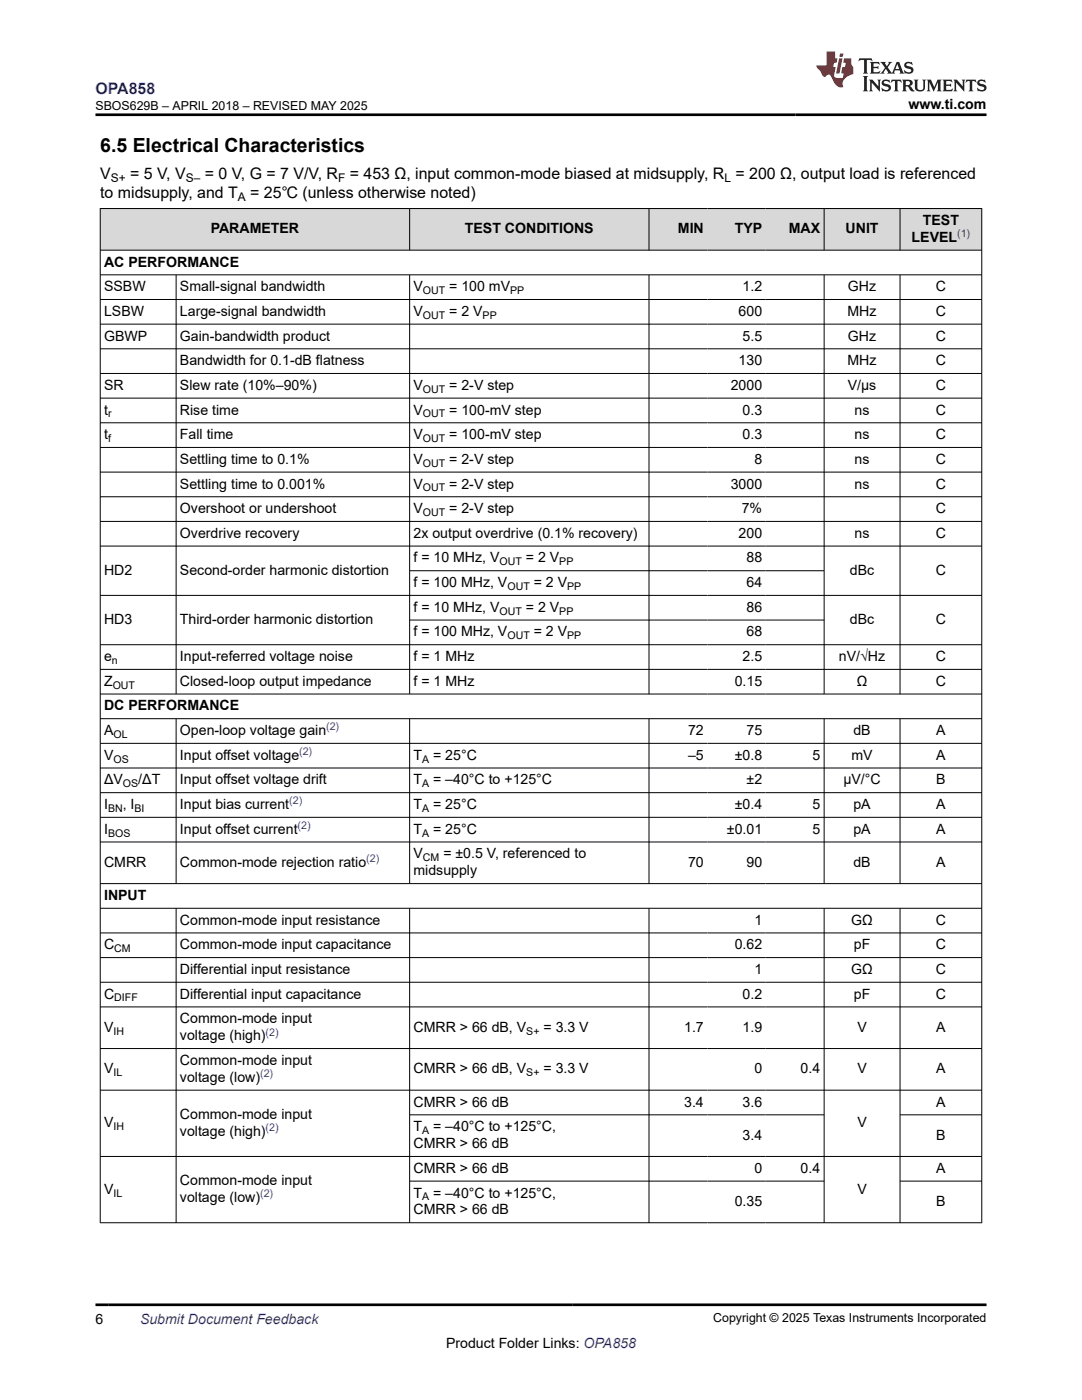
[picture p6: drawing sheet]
<svg xmlns="http://www.w3.org/2000/svg" width="216mm" height="279mm" viewBox="0 0 216 279" stroke-linecap="round" stroke-linejoin="round" font-family="sans-serif">
<defs><g id="words">
<text font-size="3.9" x="20" y="30.3">6.5 Electrical Characteristics</text>
<text font-size="3.2" fill="#00f" x="19" y="18.7">OPA858</text>
<g font-size="3.2">
<text x="20" y="35.7">V</text>
<text x="26" y="35.7">= 5 V, V</text>
<text x="40.9" y="35.7">= 0 V, G = 7 V/V, R</text>
<text x="69.8" y="35.7">= 453 Ω, input common-mode biased at midsupply, R = 200 Ω, output load is referenced</text>
<text x="20" y="39.5">to midsupply, and T</text>
<text x="49.9" y="39.5">= 25℃ (unless otherwise noted)</text>
</g>
<g font-size="2.8">
<text x="181.3" y="21.8">www.ti.com</text>
<text x="42" y="46.6">PARAMETER</text>
<text x="92.8" y="46.6">TEST CONDITIONS</text>
<text x="135.3" y="46.6">MIN</text>
<text x="146.6" y="46.6">TYP</text>
<text x="157.4" y="46.6">MAX</text>
<text x="168.7" y="46.6">UNIT</text>
<text x="184.1" y="44.9">TEST</text>
<text x="20.8" y="53.2">AC PERFORMANCE</text>
<text x="181.9" y="48.3">LEVEL</text>
<text x="20.8" y="58.1">SSBW</text>
<text x="35.9" y="58.1">Small-signal bandwidth</text>
<text x="82.5" y="58.1">V</text>
<text x="89.6" y="58.1">= 100 mV</text>
<text x="148.2" y="58.1">1.2</text>
<text x="169.2" y="58.1">GHz</text>
<text x="186.7" y="58.1">C</text>
<text x="20.8" y="63">LSBW</text>
<text x="35.9" y="63">Large-signal bandwidth</text>
<text x="82.5" y="63">V</text>
<text x="89.6" y="63">= 2 V</text>
<text x="147.4" y="63">600</text>
<text x="169.1" y="63">MHz</text>
<text x="186.7" y="63">C</text>
<text x="20.8" y="68">GBWP</text>
<text x="35.9" y="68">Gain-bandwidth product</text>
<text x="148.2" y="68">5.5</text>
<text x="169.2" y="68">GHz</text>
<text x="186.7" y="68">C</text>
<text x="20.8" y="77.8">SR</text>
<text x="35.9" y="72.9">Bandwidth for 0.1-dB flatness</text>
<text x="35.9" y="77.8">Slew rate (10%–90%)</text>
<text x="82.5" y="77.8">V</text>
<text x="89.6" y="77.8">= 2-V step</text>
<text x="145.8" y="77.8">2000</text>
<text x="147.4" y="72.9">130</text>
<text x="169.1" y="72.9">MHz</text>
<text x="169.2" y="77.8">V/µs</text>
<text x="186.7" y="72.9">C</text>
<text x="186.7" y="77.8">C</text>
<text x="20.8" y="82.7">t</text>
<text x="35.9" y="82.7">Rise time</text>
<text x="82.5" y="82.7">V</text>
<text x="89.6" y="82.7">= 100-mV step</text>
<text x="148.2" y="82.7">0.3</text>
<text x="170.5" y="82.7">ns</text>
<text x="186.7" y="82.7">C</text>
<text x="20.8" y="87.6">t</text>
<text x="35.9" y="87.6">Fall time</text>
<text x="82.5" y="87.6">V</text>
<text x="89.6" y="87.6">= 100-mV step</text>
<text x="148.2" y="87.6">0.3</text>
<text x="170.5" y="87.6">ns</text>
<text x="186.7" y="87.6">C</text>
<text x="35.9" y="92.6">Settling time to 0.1%</text>
<text x="82.5" y="92.6">V</text>
<text x="89.6" y="92.6">= 2-V step</text>
<text x="150.5" y="92.6">8</text>
<text x="170.5" y="92.6">ns</text>
<text x="186.7" y="92.6">C</text>
<text x="35.9" y="97.5">Settling time to 0.001%</text>
<text x="82.5" y="97.5">V</text>
<text x="89.6" y="97.5">= 2-V step</text>
<text x="145.8" y="97.5">3000</text>
<text x="170.5" y="97.5">ns</text>
<text x="186.7" y="97.5">C</text>
<text x="35.9" y="102.4">Overshoot or undershoot</text>
<text x="35.9" y="107.3">Overdrive recovery</text>
<text x="82.5" y="102.4">V</text>
<text x="82.5" y="107.3">2x output overdrive (0.1% recovery)</text>
<text x="89.6" y="102.4">= 2-V step</text>
<text x="147.4" y="107.3">200</text>
<text x="148" y="102.4">7%</text>
<text x="170.5" y="107.3">ns</text>
<text x="186.7" y="102.4">C</text>
<text x="186.7" y="107.3">C</text>
<text x="82.5" y="112.3">f = 10 MHz, V</text>
<text x="104.9" y="112.3">= 2 V</text>
<text x="149" y="112.3">88</text>
<text x="20.8" y="114.7">HD2</text>
<text x="35.9" y="114.7">Second-order harmonic distortion</text>
<text x="82.5" y="117.2">f = 100 MHz, V</text>
<text x="106.5" y="117.2">= 2 V</text>
<text x="149" y="117.2">64</text>
<text x="169.6" y="114.7">dBc</text>
<text x="186.7" y="114.7">C</text>
<text x="20.8" y="124.6">HD3</text>
<text x="35.9" y="124.6">Third-order harmonic distortion</text>
<text x="82.5" y="122.1">f = 10 MHz, V</text>
<text x="104.9" y="122.1">= 2 V</text>
<text x="149" y="122.1">86</text>
<text x="169.6" y="124.6">dBc</text>
<text x="186.7" y="124.6">C</text>
<text x="20.8" y="131.9">e</text>
<text x="35.9" y="131.9">Input-referred voltage noise</text>
<text x="82.5" y="127">f = 100 MHz, V</text>
<text x="82.5" y="131.9">f = 1 MHz</text>
<text x="106.5" y="127">= 2 V</text>
<text x="148.2" y="131.9">2.5</text>
<text x="149" y="127">68</text>
<text x="167.4" y="131.9">nV/√Hz</text>
<text x="186.7" y="131.9">C</text>
<text x="20.8" y="136.9">Z</text>
<text x="35.9" y="136.9">Closed-loop output impedance</text>
<text x="82.5" y="136.9">f = 1 MHz</text>
<text x="146.6" y="136.9">0.15</text>
<text x="171" y="136.9">Ω</text>
<text x="186.7" y="136.9">C</text>
<text x="20.8" y="141.8">DC PERFORMANCE</text>
<text x="20.8" y="146.7">A</text>
<text x="35.9" y="146.7">Open-loop voltage gain</text>
<text x="137.3" y="146.7">72</text>
<text x="149" y="146.7">75</text>
<text x="170.3" y="146.7">dB</text>
<text x="186.8" y="146.7">A</text>
<text x="20.8" y="151.6">V</text>
<text x="35.9" y="151.6">Input offset voltage</text>
<text x="82.5" y="151.6">T</text>
<text x="86.4" y="151.6">= 25°C</text>
<text x="137.3" y="151.6">–5</text>
<text x="146.6" y="151.6">±0.8</text>
<text x="162.1" y="151.6">5</text>
<text x="169.9" y="151.6">mV</text>
<text x="186.8" y="151.6">A</text>
<text x="20.8" y="156.5">ΔV</text>
<text x="20.8" y="161.5">I</text>
<text x="24.5" y="161.5">, I</text>
<text x="27.6" y="156.5">/ΔT</text>
<text x="35.9" y="156.5">Input offset voltage drift</text>
<text x="35.9" y="161.5">Input bias current</text>
<text x="82.5" y="156.5">T</text>
<text x="82.5" y="161.5">T</text>
<text x="86.4" y="156.5">= –40°C to +125°C</text>
<text x="86.4" y="161.5">= 25°C</text>
<text x="146.6" y="161.5">±0.4</text>
<text x="149" y="156.5">±2</text>
<text x="162.1" y="161.5">5</text>
<text x="168.3" y="156.5">µV/°C</text>
<text x="170.3" y="161.5">pA</text>
<text x="186.8" y="156.5">B</text>
<text x="186.8" y="161.5">A</text>
<text x="20.8" y="166.4">I</text>
<text x="35.9" y="166.4">Input offset current</text>
<text x="82.5" y="166.4">T</text>
<text x="86.4" y="166.4">= 25°C</text>
<text x="145" y="166.4">±0.01</text>
<text x="162.1" y="166.4">5</text>
<text x="170.3" y="166.4">pA</text>
<text x="186.8" y="166.4">A</text>
<text x="20.8" y="173">CMRR</text>
<text x="35.9" y="173">Common-mode rejection ratio</text>
<text x="82.5" y="171.3">V</text>
<text x="88.5" y="171.3">= ±0.5 V, referenced to</text>
<text x="137.3" y="173">70</text>
<text x="149" y="173">90</text>
<text x="170.3" y="173">dB</text>
<text x="186.8" y="173">A</text>
<text x="20.8" y="179.6">INPUT</text>
<text x="82.5" y="174.7">midsupply</text>
<text x="35.9" y="184.5">Common-mode input resistance</text>
<text x="150.5" y="184.5">1</text>
<text x="169.9" y="184.5">GΩ</text>
<text x="186.7" y="184.5">C</text>
<text x="20.8" y="189.5">C</text>
<text x="35.9" y="189.5">Common-mode input capacitance</text>
<text x="146.6" y="189.5">0.62</text>
<text x="170.4" y="189.5">pF</text>
<text x="186.7" y="189.5">C</text>
<text x="35.9" y="194.4">Differential input resistance</text>
<text x="150.5" y="194.4">1</text>
<text x="169.9" y="194.4">GΩ</text>
<text x="186.7" y="194.4">C</text>
<text x="20.8" y="199.3">C</text>
<text x="35.9" y="199.3">Differential input capacitance</text>
<text x="148.2" y="199.3">0.2</text>
<text x="170.4" y="199.3">pF</text>
<text x="186.7" y="199.3">C</text>
<text x="20.8" y="205.9">V</text>
<text x="35.9" y="204.2">Common-mode input</text>
<text x="35.9" y="207.6">voltage (high)</text>
<text x="82.5" y="205.9">CMRR &gt; 66 dB, V</text>
<text x="108.4" y="205.9">= 3.3 V</text>
<text x="136.5" y="205.9">1.7</text>
<text x="148.2" y="205.9">1.9</text>
<text x="171.1" y="205.9">V</text>
<text x="186.8" y="205.9">A</text>
<text x="20.8" y="214.2">V</text>
<text x="35.9" y="212.5">Common-mode input</text>
<text x="35.9" y="215.9">voltage (low)</text>
<text x="82.5" y="214.2">CMRR &gt; 66 dB, V</text>
<text x="108.4" y="214.2">= 3.3 V</text>
<text x="150.5" y="214.2">0</text>
<text x="159.8" y="214.2">0.4</text>
<text x="171.1" y="214.2">V</text>
<text x="186.8" y="214.2">A</text>
<text x="82.5" y="220.8">CMRR &gt; 66 dB</text>
<text x="136.5" y="220.8">3.4</text>
<text x="148.2" y="220.8">3.6</text>
<text x="186.8" y="220.8">A</text>
<text x="20.8" y="225">V</text>
<text x="35.9" y="223.3">Common-mode input</text>
<text x="35.9" y="226.7">voltage (high)</text>
<text x="82.5" y="225.8">T</text>
<text x="86.4" y="225.8">= –40°C to +125°C,</text>
<text x="148.2" y="227.5">3.4</text>
<text x="171.1" y="225">V</text>
<text x="186.8" y="227.5">B</text>
<text x="82.5" y="229.1">CMRR &gt; 66 dB</text>
<text x="20.8" y="238.2">V</text>
<text x="35.9" y="236.5">Common-mode input</text>
<text x="35.9" y="239.9">voltage (low)</text>
<text x="82.5" y="234.1">CMRR &gt; 66 dB</text>
<text x="82.5" y="239">T</text>
<text x="86.4" y="239">= –40°C to +125°C,</text>
<text x="150.5" y="234.1">0</text>
<text x="159.8" y="234.1">0.4</text>
<text x="171.1" y="238.2">V</text>
<text x="186.8" y="234.1">A</text>
<text x="82.5" y="242.4">CMRR &gt; 66 dB</text>
<text x="146.6" y="240.7">0.35</text>
<text x="186.8" y="240.7">B</text>
<text x="19" y="264.2">6</text>
<text x="89" y="269">Product Folder Links: OPA858</text>
</g>
<text font-size="2.8" fill="#00f" x="27.9" y="264.2">Submit Document Feedback</text>
<g font-size="2.5">
<text x="19" y="21.9">SBOS629B – APRIL 2018 – REVISED MAY 2025</text>
<text x="142.3" y="263.9">Copyright © 2025 Texas Instruments Incorporated</text>
</g>
<g font-size="2.4">
<text x="22.1" y="36.3">S+</text>
<text x="37.1" y="36.3">S–</text>
<text x="47.5" y="40.1">A</text>
<text x="67.5" y="36.3">F</text>
<text x="144.6" y="36.3">L</text>
</g>
<g font-size="2.1" fill="#00f">
<text x="191" y="47.3">(1)</text>
<text x="65.1" y="145.8">(2)</text>
<text x="59.7" y="150.7">(2)</text>
<text x="57.7" y="160.5">(2)</text>
<text x="59.4" y="165.4">(2)</text>
<text x="73.1" y="172.1">(2)</text>
<text x="53" y="206.7">(2)</text>
<text x="51.9" y="215">(2)</text>
<text x="53" y="225.7">(2)</text>
<text x="51.9" y="239">(2)</text>
</g>
<g font-size="2.1">
<text x="84.4" y="58.7">OUT</text>
<text x="101.8" y="58.7">PP</text>
<text x="84.4" y="63.6">OUT</text>
<text x="96.3" y="63.6">PP</text>
<text x="21.6" y="83.3">r</text>
<text x="84.4" y="78.4">OUT</text>
<text x="84.4" y="83.3">OUT</text>
<text x="21.6" y="88.2">f</text>
<text x="84.4" y="88.2">OUT</text>
<text x="84.4" y="93.1">OUT</text>
<text x="84.4" y="98.1">OUT</text>
<text x="84.4" y="103">OUT</text>
<text x="99.7" y="112.8">OUT</text>
<text x="111.6" y="112.8">PP</text>
<text x="101.3" y="117.7">OUT</text>
<text x="113.2" y="117.7">PP</text>
<text x="99.7" y="122.7">OUT</text>
<text x="111.6" y="122.7">PP</text>
<text x="101.3" y="127.6">OUT</text>
<text x="113.2" y="127.6">PP</text>
<text x="22.3" y="132.5">n</text>
<text x="22.5" y="137.4">OUT</text>
<text x="22.6" y="147.3">OL</text>
<text x="22.6" y="152.2">OS</text>
<text x="84.2" y="152.2">A</text>
<text x="24.5" y="157.1">OS</text>
<text x="84.2" y="157.1">A</text>
<text x="21.6" y="162">BN</text>
<text x="21.6" y="167">BOS</text>
<text x="26.8" y="162">BI</text>
<text x="84.2" y="162">A</text>
<text x="84.2" y="167">A</text>
<text x="84.4" y="171.9">CM</text>
<text x="22.8" y="190">CM</text>
<text x="22.8" y="199.9">DIFF</text>
<text x="22.6" y="206.5">IH</text>
<text x="105" y="206.5">S+</text>
<text x="22.6" y="214.8">IL</text>
<text x="105" y="214.8">S+</text>
<text x="22.6" y="225.6">IH</text>
<text x="84.2" y="226.3">A</text>
<text x="22.6" y="238.8">IL</text>
<text x="84.2" y="239.6">A</text>
</g>
</g></defs>
<g fill="#d8d8d8">
<path d="M20 41.6h175.9v8.3h-175.9z" fill-rule="evenodd"/>
<path d="M20.1 41.7h61.6v8.2h-61.6z" fill-rule="evenodd"/>
<path d="M81.8 41.7h47.6v8.2h-47.6z" fill-rule="evenodd"/>
<path d="M129.6 41.7h11.5v8.2h-11.5z" fill-rule="evenodd"/>
<path d="M141.1 41.7h11.7v8.2h-11.7z" fill-rule="evenodd"/>
<path d="M152.8 41.7h11.6v8.2h-11.6z" fill-rule="evenodd"/>
<path d="M164.5 41.7h15v8.2h-15z" fill-rule="evenodd"/>
<path d="M179.7 41.7h16.1v8.2h-16.1z" fill-rule="evenodd"/>
</g>
<g fill="none" stroke="#000" stroke-width=".2">
<path d="M19.9 41.6h176.1M19.9 49.9h176.1M19.9 54.8h176.1M19.9 59.8h176.1M20 41.6v202.5M35.1 54.8v83.8M81.7 41.6v8.4M81.7 54.8v83.8M129.5 41.6v8.4M129.5 54.8v83.8M164.4 41.6v8.4M164.4 54.8v83.8"/>
<path d="M179.6 41.6v8.4M179.6 54.8v83.8M195.9 41.6v202.5M19.9 64.7h176.1M19.9 69.6h176.1M19.9 74.5h176.1M19.9 79.5h176.1M19.9 84.4h176.1M19.9 89.3h176.1M19.9 94.2h176.1M19.9 99.1h176.1M19.9 104.1h176.1"/>
<path d="M19.9 109h176.1M19.9 118.8h176.1M81.7 113.9h82.8M19.9 128.7h176.1M19.9 133.6h176.1M19.9 138.5h176.1M81.7 123.7h82.8M19.9 143.4h176.1M19.9 148.4h176.1M19.9 153.3h176.1M19.9 158.2h176.1M35.1 143.4v33"/>
<path d="M81.7 143.4v33M129.5 143.4v33M164.4 143.4v33M179.6 143.4v33M19.9 163.1h176.1M19.9 168h176.1M19.9 176.3h176.1M19.9 181.3h176.1M19.9 186.2h176.1M19.9 191.1h176.1M19.9 196h176.1M35.1 181.3v62.8"/>
<path d="M81.7 181.3v62.8M129.5 181.3v62.8M164.4 181.3v62.8M179.6 181.3v62.8M19.9 201h176.1M19.9 209.3h176.1M19.9 217.6h176.1M19.9 230.8h176.1M81.7 222.5h82.8M81.7 235.7h82.8M179.6 222.5h16.4M179.6 235.7h16.4"/>
<path d="M19.9 244h176.1"/>
</g>
<path d="M171.5 11.6l-.2 .6 .5-.2h.6v.1v2.2l-.2 .4h1l-.2-.4v-2.2v-.1h.5l.6 .2-.2-.6zM173.6 12.4l.2 .3v1.6l-.2 .4h1.9l.1-.6a1.08 1.08 0 0 1-1.3 .2v-.7h.6l.4 .2v-.7l-.4 .2h-.6v-.5l.2-.2a1 1 0 0 1 1 .3l-.1-.5zM175.7 12.4l.9 1.1-1 1.2h.9l-.2-.2 .5-.8 .4 .8-.2 .2h1.6l-.2-.2 .2-.5h.9l.1 .5-.1 .2h.9l-.2-.4-.8-1.9h-.5l-.9 2.1-.9-1.1 .9-1h-.8l.2 .2-.4 .6-.4-.6 .2-.2zM179 12.8l.4 1h-.7zM180.7 12.5a.65 .65 0 0 0-.2 .7 .65 .65 0 0 0 .6 .5l.6 .1 .1 .3a.79 .79 0 0 1-.7 .4 .79 .79 0 0 1-.7-.5l.1 .7 .2-.1a.93 .93 0 0 0 1.1 0 .93 .93 0 0 0 .4-.9 1.46 1.46 0 0 0-1.2-.6l-.1-.3a1.09 1.09 0 0 1 1.2 .2l-.2-.6-.1 .1-.5-.2zM172.2 15.2l.2 .4v2.2l-.2 .4h1l-.2-.4v-2.2l.2-.4zM173.4 15.9l.2 .4v1.5l-.2 .4h.8l-.3-.4 .1-1.3 1.6 1.8v-2l.2-.4h-.7l.1 .2 .1 1.1-1.2-1.3zM176.2 16a.65 .65 0 0 0-.2 .8 .65 .65 0 0 0 .6 .4l.6 .2 .1 .2a.79 .79 0 0 1-.7 .4 .79 .79 0 0 1-.7-.5l.1 .7 .2-.1a.93 .93 0 0 0 1.1 .1 .93 .93 0 0 0 .4-1 1.46 1.46 0 0 0-1.2-.5l-.1-.4a1.09 1.09 0 0 1 1.2 .2l-.1-.6-.2 .1-.5-.1zM177.9 15.9l-.1 .6a.63 .63 0 0 1 .8-.3v1.6l-.3 .4h1l-.2-.4v-1.6a.66 .66 0 0 1 .8 .3l-.1-.6zM180 15.9l.2 .4v1.5l-.2 .4h1l-.2-.2-.1-.7h.5l.1 .2a.79 .79 0 0 0 1.2 .6l-1-.9a.61 .61 0 0 0 .6-.6 .61 .61 0 0 0-.5-.7zM180.8 16.2h.1a.47 .47 0 0 1 .5 .1 .47 .47 0 0 1 .1 .5l-.1 .1-.7 .1zM182.3 15.9l.2 .2a2.27 2.27 0 0 0 .4 2 1.04 1.04 0 0 0 1.7-.7v-1.3l.2-.2h-.8l.2 .4v1.1a.6 .6 0 0 1-.6 .6 .6 .6 0 0 1-.6-.6v-1.1l.3-.4zM184.9 15.9l.2 .4v1.5l-.2 .4h.8l-.3-.4v-1.4l.9 1.9 .9-1.9v1.4l-.3 .4h1l-.2-.4v-1.5l.2-.4h-.8l-.7 1.5-.6-1.5zM188.1 15.9l.2 .4v1.5l-.2 .4h1.9l.1-.6a1.09 1.09 0 0 1-1.3 .2v-.7h.6l.4 .2v-.6l-.4 .2h-.6v-.6l.2-.1a1.01 1.01 0 0 1 1 .3l-.1-.6zM190.2 15.9l.3 .4v1.5l-.3 .4h.8l-.2-.4v-1.3l1.6 1.8v-2l.2-.4h-.7l.2 .2v1.1l-1.2-1.3zM192.8 15.9l-.1 .6a.63 .63 0 0 1 .8-.3v1.6l-.3 .4h1l-.2-.4v-1.6a.66 .66 0 0 1 .8 .3l-.1-.6zM195.2 16a.65 .65 0 0 0-.2 .8 .65 .65 0 0 0 .6 .4l.6 .2 .2 .2a.79 .79 0 0 1-.7 .4 .79 .79 0 0 1-.7-.5l.1 .7 .2-.1a.93 .93 0 0 0 1 .1 .93 .93 0 0 0 .5-1 1.46 1.46 0 0 0-1.3-.5v-.4a1.09 1.09 0 0 1 1.2 .2l-.2-.6-.2 .1-.5-.1z" fill="#231f20"/>
<path d="M164.9 10.3v2.7h-2l.1 .4 .8 1a.95 .95 0 0 0 1 .9 .59 .59 0 0 1 .5-.4 .59 .59 0 0 1 .5 .3l.4 .8a1.59 1.59 0 0 0 2.1 1.4 1.61 1.61 0 0 1 1-2.3l1-.3-.1-1.5a1.59 1.59 0 0 1-.3-1.7h-1.5l-.2 .9h.6l-.2 .9h-.5l-.2 .9v.3l.4 .1-.1 .9h-.7a.73 .73 0 0 1-1-.7l.3-1.5h-.5l.1-.9h.5l.2-.9h-.5v-1.3zM167.4 11.6l-.6 3.1h.7l.6-3.1zM167.6 10.7l-.1 .6h.7l.1-.6z" fill="#ed1c24"/>
<path d="M19 22.9h177.8M19 260.4h177.8" fill="none" stroke="#000" stroke-width=".53"/>
<use href="#words"/>
</svg>
